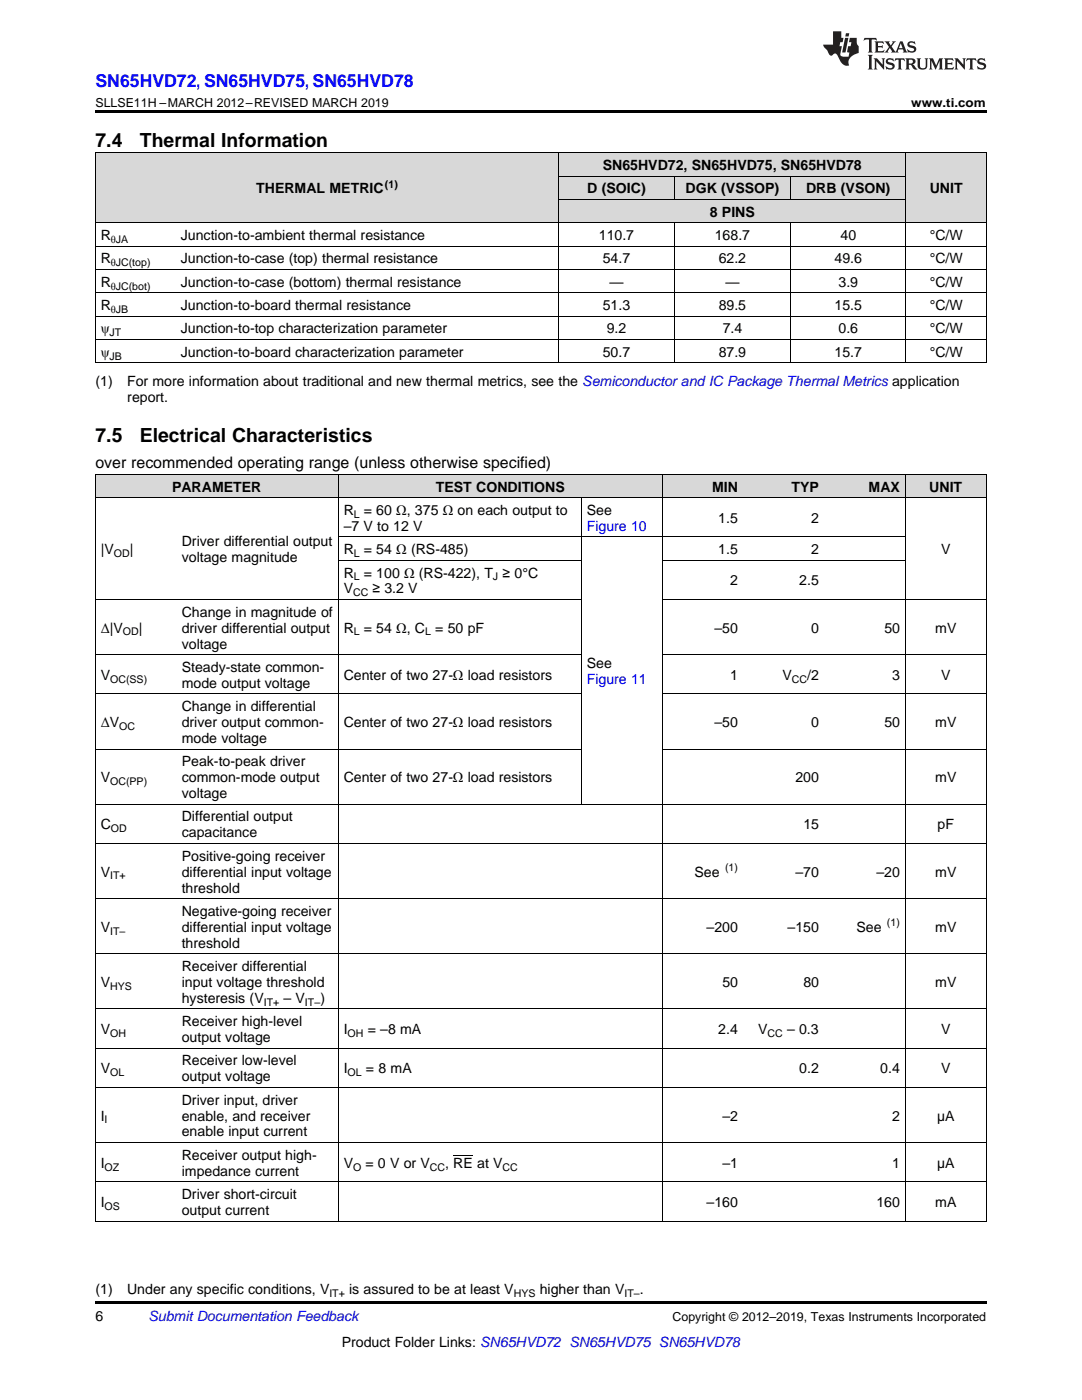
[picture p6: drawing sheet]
<svg xmlns="http://www.w3.org/2000/svg" width="216mm" height="279mm" viewBox="0 0 216 279" stroke-linecap="round" stroke-linejoin="round" font-family="sans-serif">
<defs><g id="words">
<g font-size="3.9">
<text x="19" y="29.3">7.4</text>
<text x="27.9" y="29.3">Thermal Information</text>
<text x="19" y="88.3">7.5</text>
<text x="27.9" y="88.3">Electrical Characteristics</text>
</g>
<text font-size="3.5" fill="#00f" x="19" y="17.3">SN65HVD72, SN65HVD75, SN65HVD78</text>
<text font-size="3.2" x="19" y="93.5">over recommended operating range (unless otherwise specified)</text>
<g font-size="2.8">
<text x="120.3" y="33.9">SN65HVD72, SN65HVD75, SN65HVD78</text>
<text x="51.1" y="38.6">THERMAL METRIC</text>
<text x="117.2" y="38.6">D (SOIC)</text>
<text x="136.8" y="38.6">DGK (VSSOP)</text>
<text x="160.8" y="38.6">DRB (VSON)</text>
<text x="185.5" y="38.6">UNIT</text>
<text x="20.1" y="47.9">R</text>
<text x="36.1" y="47.9">Junction-to-ambient thermal resistance</text>
<text x="119.5" y="47.9">110.7</text>
<text x="141.6" y="43.3">8 PINS</text>
<text x="142.6" y="47.9">168.7</text>
<text x="167.7" y="47.9">40</text>
<text x="185.5" y="47.9">°C/W</text>
<text x="20.1" y="52.6">R</text>
<text x="36.1" y="52.6">Junction-to-case (top) thermal resistance</text>
<text x="120.3" y="52.6">54.7</text>
<text x="143.4" y="52.6">62.2</text>
<text x="166.5" y="52.6">49.6</text>
<text x="185.5" y="52.6">°C/W</text>
<text x="20.1" y="57.2">R</text>
<text x="36.1" y="57.2">Junction-to-case (bottom) thermal resistance</text>
<text x="121.6" y="57.2">—</text>
<text x="144.7" y="57.2">—</text>
<text x="167.3" y="57.2">3.9</text>
<text x="185.5" y="57.2">°C/W</text>
<text x="20.1" y="61.9">R</text>
<text x="36.1" y="61.9">Junction-to-board thermal resistance</text>
<text x="120.3" y="61.9">51.3</text>
<text x="143.4" y="61.9">89.5</text>
<text x="166.5" y="61.9">15.5</text>
<text x="185.5" y="61.9">°C/W</text>
<text x="20.1" y="66.5">ψ</text>
<text x="20.1" y="71.2">ψ</text>
<text x="36.1" y="66.5">Junction-to-top characterization parameter</text>
<text x="36.1" y="71.2">Junction-to-board characterization parameter</text>
<text x="120.3" y="71.2">50.7</text>
<text x="121.1" y="66.5">9.2</text>
<text x="143.4" y="71.2">87.9</text>
<text x="144.2" y="66.5">7.4</text>
<text x="166.5" y="71.2">15.7</text>
<text x="167.3" y="66.5">0.6</text>
<text x="185.5" y="66.5">°C/W</text>
<text x="185.5" y="71.2">°C/W</text>
<text x="19" y="77">(1)</text>
<text x="25.4" y="77">For more information about traditional and new thermal metrics, see the Semiconductor and IC Package Thermal Metrics application</text>
<text x="25.4" y="80.2">report.</text>
<text x="34.3" y="98.1">PARAMETER</text>
<text x="87" y="98.1">TEST CONDITIONS</text>
<text x="142.1" y="98.1">MIN</text>
<text x="157.9" y="98.1">TYP</text>
<text x="173.3" y="98.1">MAX</text>
<text x="185.4" y="98.1">UNIT</text>
<text x="68.6" y="102.8">R</text>
<text x="68.6" y="105.9">–7 V to 12 V</text>
<text x="72.6" y="102.8">= 60 Ω, 375 Ω on each output to</text>
<text x="117.1" y="102.8">See</text>
<text x="143.3" y="104.4">1.5</text>
<text x="161.9" y="104.4">2</text>
<text x="20.1" y="110.6">|V</text>
<text x="25.9" y="110.6">|</text>
<text x="36.3" y="109">Driver differential output</text>
<text x="36.3" y="112.2">voltage magnitude</text>
<text x="68.6" y="110.6">R</text>
<text x="72.6" y="110.6">= 54 Ω (RS-485)</text>
<text x="143.3" y="110.6">1.5</text>
<text x="161.9" y="110.6">2</text>
<text x="187.8" y="110.6">V</text>
<text x="68.6" y="115.3">R</text>
<text x="68.6" y="118.4">V</text>
<text x="72.6" y="115.3">= 100 Ω (RS-422), T ≥ 0°C</text>
<text x="74.3" y="118.4">≥ 3.2 V</text>
<text x="145.7" y="116.8">2</text>
<text x="159.5" y="116.8">2.5</text>
<text x="36.3" y="123.1">Change in magnitude of</text>
<text x="20.1" y="126.3">Δ|V</text>
<text x="27.7" y="126.3">|</text>
<text x="36.3" y="126.3">driver differential output</text>
<text x="36.3" y="129.4">voltage</text>
<text x="68.6" y="126.3">R</text>
<text x="72.6" y="126.3">= 54 Ω, C</text>
<text x="86.9" y="126.3">= 50 pF</text>
<text x="142.6" y="126.3">–50</text>
<text x="161.9" y="126.3">0</text>
<text x="176.5" y="126.3">50</text>
<text x="186.6" y="126.3">mV</text>
<text x="20.1" y="135.7">V</text>
<text x="36.3" y="134.1">Steady-state common-</text>
<text x="36.3" y="137.3">mode output voltage</text>
<text x="68.6" y="135.7">Center of two 27-Ω load resistors</text>
<text x="117.1" y="133.3">See</text>
<text x="145.7" y="135.7">1</text>
<text x="156.1" y="135.7">V</text>
<text x="161.1" y="135.7">/2</text>
<text x="178" y="135.7">3</text>
<text x="187.8" y="135.7">V</text>
<text x="36.3" y="141.9">Change in differential</text>
<text x="20.1" y="145.1">ΔV</text>
<text x="36.3" y="145.1">driver output common-</text>
<text x="36.3" y="148.3">mode voltage</text>
<text x="68.6" y="145.1">Center of two 27-Ω load resistors</text>
<text x="142.6" y="145.1">–50</text>
<text x="161.9" y="145.1">0</text>
<text x="176.5" y="145.1">50</text>
<text x="186.6" y="145.1">mV</text>
<text x="36.3" y="152.9">Peak-to-peak driver</text>
<text x="20.1" y="156.1">V</text>
<text x="36.3" y="156.1">common-mode output</text>
<text x="36.3" y="159.3">voltage</text>
<text x="68.6" y="156.1">Center of two 27-Ω load resistors</text>
<text x="158.7" y="156.1">200</text>
<text x="186.6" y="156.1">mV</text>
<text x="20.1" y="165.5">C</text>
<text x="36.3" y="163.9">Differential output</text>
<text x="36.3" y="167.1">capacitance</text>
<text x="160.3" y="165.5">15</text>
<text x="187.1" y="165.5">pF</text>
<text x="36.3" y="171.8">Positive-going receiver</text>
<text x="20.1" y="174.9">V</text>
<text x="36.3" y="174.9">differential input voltage</text>
<text x="36.3" y="178.1">threshold</text>
<text x="138.6" y="174.9">See</text>
<text x="158.7" y="174.9">–70</text>
<text x="174.9" y="174.9">–20</text>
<text x="186.6" y="174.9">mV</text>
<text x="20.1" y="185.9">V</text>
<text x="36.3" y="182.8">Negative-going receiver</text>
<text x="36.3" y="185.9">differential input voltage</text>
<text x="141" y="185.9">–200</text>
<text x="157.2" y="185.9">–150</text>
<text x="170.9" y="185.9">See</text>
<text x="186.6" y="185.9">mV</text>
<text x="36.3" y="189.1">threshold</text>
<text x="20.1" y="197">V</text>
<text x="36.3" y="193.8">Receiver differential</text>
<text x="36.3" y="197">input voltage threshold</text>
<text x="144.1" y="197">50</text>
<text x="160.3" y="197">80</text>
<text x="186.6" y="197">mV</text>
<text x="36.3" y="200.1">hysteresis (V</text>
<text x="56.6" y="200.1">– V</text>
<text x="63.9" y="200.1">)</text>
<text x="20.1" y="206.4">V</text>
<text x="36.3" y="204.8">Receiver high-level</text>
<text x="36.3" y="208">output voltage</text>
<text x="68.6" y="206.4">I</text>
<text x="73.4" y="206.4">= –8 mA</text>
<text x="143.3" y="206.4">2.4</text>
<text x="151.3" y="206.4">V</text>
<text x="157.1" y="206.4">– 0.3</text>
<text x="187.8" y="206.4">V</text>
<text x="20.1" y="214.2">V</text>
<text x="36.3" y="212.6">Receiver low-level</text>
<text x="36.3" y="215.8">output voltage</text>
<text x="68.6" y="214.2">I</text>
<text x="73" y="214.2">= 8 mA</text>
<text x="159.5" y="214.2">0.2</text>
<text x="175.6" y="214.2">0.4</text>
<text x="187.8" y="214.2">V</text>
<text x="36.3" y="220.5">Driver input, driver</text>
<text x="20.1" y="223.6">I</text>
<text x="36.3" y="223.6">enable, and receiver</text>
<text x="36.3" y="226.8">enable input current</text>
<text x="144.1" y="223.6">–2</text>
<text x="178" y="223.6">2</text>
<text x="187" y="223.6">µA</text>
<text x="20.1" y="233">I</text>
<text x="36.3" y="231.5">Receiver output high-</text>
<text x="68.6" y="233">V</text>
<text x="72.9" y="233">= 0 V or V</text>
<text x="88.9" y="233">, RE at V</text>
<text x="144.1" y="233">–1</text>
<text x="178" y="233">1</text>
<text x="187" y="233">µA</text>
<text x="36.3" y="234.6">impedance current</text>
<text x="36.3" y="239.3">Driver short-circuit</text>
<text x="20.1" y="240.9">I</text>
<text x="36.3" y="242.5">output current</text>
<text x="141" y="240.9">–160</text>
<text x="174.9" y="240.9">160</text>
<text x="186.6" y="240.9">mA</text>
<text x="19" y="263.6">6</text>
<text x="19" y="258.2">(1)</text>
<text x="25.4" y="258.2">Under any specific conditions, V</text>
<text x="69.7" y="258.2">is assured to be at least V</text>
<text x="107.7" y="258.2">higher than V</text>
<text x="127.6" y="258.2">.</text>
<text x="68.2" y="268.9">Product Folder Links: SN65HVD72 SN65HVD75 SN65HVD78</text>
</g>
<g font-size="2.8" fill="#00f">
<text x="117.1" y="105.9">Figure 10</text>
<text x="117.1" y="136.5">Figure 11</text>
</g>
<text font-size="2.8" fill="#0000c8" x="29.6" y="263.6">Submit Documentation Feedback</text>
<g font-size="2.5">
<text x="19" y="21.4">SLLSE11H –MARCH 2012–REVISED MARCH 2019</text>
<text x="181.8" y="21.4">www.ti.com</text>
<text x="134.2" y="263.6">Copyright © 2012–2019, Texas Instruments Incorporated</text>
</g>
<g font-size="2.1">
<text x="76.8" y="37.5">(1)</text>
<text x="22.1" y="48.5">θJA</text>
<text x="22.1" y="53.1">θJC(top)</text>
<text x="22.1" y="57.8">θJC(bot)</text>
<text x="22.1" y="62.4">θJB</text>
<text x="21.9" y="67.1">JT</text>
<text x="21.9" y="71.8">JB</text>
<text x="70.6" y="103.3">L</text>
<text x="22.7" y="111.2">OD</text>
<text x="70.6" y="111.2">L</text>
<text x="70.4" y="119">CC</text>
<text x="70.6" y="115.8">L</text>
<text x="98.4" y="115.8">J</text>
<text x="24.5" y="126.8">OD</text>
<text x="70.6" y="126.8">L</text>
<text x="84.8" y="126.8">L</text>
<text x="22" y="136.2">OC(SS)</text>
<text x="158" y="136.2">CC</text>
<text x="23.8" y="145.7">OC</text>
<text x="22" y="156.7">OC(PP)</text>
<text x="22.1" y="166.1">OD</text>
<text x="144.7" y="173.8">(1)</text>
<text x="22" y="175.5">IT+</text>
<text x="177" y="184.8">(1)</text>
<text x="22" y="186.5">IT–</text>
<text x="22" y="197.5">HYS</text>
<text x="52.6" y="200.7">IT+</text>
<text x="60.9" y="200.7">IT–</text>
<text x="22" y="206.9">OH</text>
<text x="69.4" y="206.9">OH</text>
<text x="153.2" y="206.9">CC</text>
<text x="22" y="214.8">OL</text>
<text x="69.4" y="214.8">OL</text>
<text x="20.9" y="224.2">I</text>
<text x="20.9" y="233.6">OZ</text>
<text x="70.4" y="233.6">O</text>
<text x="85.8" y="233.6">CC</text>
<text x="100.3" y="233.6">CC</text>
<text x="20.9" y="241.4">OS</text>
<text x="65.7" y="258.8">IT+</text>
<text x="102.5" y="258.8">HYS</text>
<text x="124.6" y="258.8">IT–</text>
</g>
</g></defs>
<g fill="#d8d8d8">
<path d="M19 94.7h16.2v4.7h-16.2z"/>
<path d="M35.2 94.7h32.3v4.7h-32.3z"/>
<path d="M67.5 94.7h28.8v4.7h-28.8z"/>
<path d="M96.3 94.7h19.7v4.7h-19.7z"/>
<path d="M116 94.7h16.2v4.7h-16.2z"/>
<path d="M132.2 94.7h16.1v4.7h-16.1z"/>
<path d="M148.3 94.7h16.2v4.7h-16.2z"/>
<path d="M164.5 94.7h16.2v4.7h-16.2z"/>
<path d="M180.7 94.7h16.1v4.7h-16.1z"/>
<path d="M19 30.6h16v13.9h-16z"/>
<path d="M35 30.6h76.5v13.9h-76.5z"/>
<path d="M180.8 30.6h16v13.9h-16z"/>
<path d="M111.5 39.9h23.1v4.6h-23.1z"/>
<path d="M134.6 39.9h23.1v4.6h-23.1z"/>
<path d="M157.7 39.9h23.1v4.6h-23.1z"/>
<path d="M111.5 35.2h23.1v4.7h-23.1z"/>
<path d="M134.6 35.2h23.1v4.7h-23.1z"/>
<path d="M157.7 35.2h23.1v4.7h-23.1z"/>
<path d="M111.5 30.6h23.1v4.6h-23.1z"/>
<path d="M134.6 30.6h23.1v4.6h-23.1z"/>
<path d="M157.7 30.6h23.1v4.6h-23.1z"/>
</g>
<path d="M19 22h177.8v.5h-177.8zM19 72.4l.2 .1zM111.4 72.4l.1 .1zM134.5 72.4l.1 .1zM157.6 72.4l.1 .1zM180.7 72.4l.1 .1zM196.7 72.4l.1 .1zM19 259.7h177.8v.5h-177.8z" fill="#000"/>
<g fill="none" stroke="#000" stroke-width=".2">
<path d="M19 30.5h177.8M19.1 30.5v42M111.4 30.5v42M111.5 39.8h69.3M111.5 35.2h69.3M134.6 35.2v4.7M157.7 35.2v4.7M180.8 30.5v42M196.8 30.5v42M19 58.4h177.8M19 53.8h177.8M19 49.1h177.8"/>
<path d="M19 44.5h177.8M134.6 44.5v28M157.7 44.5v28M19 72.4h177.8M19 67.8h177.8M19 63.1h177.8M19 99.3h177.8M19 94.7h177.8M19.1 94.7v149M67.5 94.7v149M116 99.3v61.2M132.1 94.7v149"/>
<path d="M180.6 94.7v149M196.8 94.7v149M19 119.6h97M67.5 111.8h48.5M67.5 107.2h113.2M132.2 119.6h64.6M132.2 111.8h48.5M19 138.5h97M19 130.7h97M132.2 138.5h64.6M132.2 130.7h64.6M19 149.5h97"/>
<path d="M132.2 149.5h64.6M19 179.3h177.8M19 168.3h177.8M19 160.5h177.8M19 190.3h177.8M19 217h177.8M19 209.2h177.8M19 201.3h177.8M19 235.8h177.8M19 228h177.8M19 243.7h177.8"/>
</g>
<g fill="#231f20">
<path d="M172.5 7.6l-.1 .5 .4-.2h.6v.1v2.1l-.2 .4h.9l-.2-.4v-2.1l.1-.1h.5l.5 .2-.2-.5zM174.5 8.3l.2 .3v1.5l-.2 .4h1.8l.2-.6a1.04 1.04 0 0 1-1.3 .2v-.7h.6l.3 .2v-.6l-.3 .2h-.6v-.6l.8-.1 .4 .3-.2-.5zM176.5 8.3l.9 1.1-.9 1.1h.8l-.2-.2 .4-.7 .5 .7-.2 .2h1.5l-.2-.2 .2-.4h.9l.1 .4-.2 .2h1l-.3-.3-.7-1.9h-.5l-.9 2-.8-1 .9-1h-.8l.1 .3-.4 .5-.3-.6 .1-.2zM179.7 8.6l.4 1h-.7zM181.3 8.4a.63 .63 0 0 0-.2 .7 .63 .63 0 0 0 .6 .4l.6 .2 .1 .2a.75 .75 0 0 1-.7 .4 .75 .75 0 0 1-.6-.5l.1 .7 .1-.1a1.11 1.11 0 0 0 1.5-.6 1.13 1.13 0 0 0-1.2-.8l-.1-.4a1.04 1.04 0 0 1 1.2 .2l-.2-.5-.2 .1-.4-.2zM173.2 10.9l.2 .4v2.2l-.2 .4h1l-.3-.4v-2.2l.3-.4zM174.3 11.6l.3 .4v1.5l-.3 .4h.8l-.2-.4v-1.3l1.5 1.7v-1.9l.2-.4h-.7l.2 .4v.9l-1.1-1.3zM177 11.8a.62 .62 0 0 0-.2 .7 .62 .62 0 0 0 .6 .4l.6 .1 .1 .3a.76 .76 0 0 1-.7 .3 .76 .76 0 0 1-.7-.4l.2 .7 .1-.1a1.11 1.11 0 0 0 1.5-.6 1.13 1.13 0 0 0-1.2-.8l-.1-.4a1.04 1.04 0 0 1 1.2 .2l-.2-.6-.2 .1-.5-.1zM178.7 11.6l-.2 .6a.61 .61 0 0 1 .8-.3v1.6l-.2 .4h.9l-.2-.4v-1.6a.63 .63 0 0 1 .7 .3l-.1-.6zM180.6 11.6l.3 .4v1.5l-.3 .4h1l-.2-.2-.1-.8 .6 .2a.76 .76 0 0 0 1.2 .7l-1-1a.58 .58 0 0 0 .6-.5 .58 .58 0 0 0-.5-.6zM181.4 11.9h.1a.45 .45 0 0 1 .5 .1 .45 .45 0 0 1 .1 .5l-.8 .2zM182.9 11.6l.2 .2a2.17 2.17 0 0 0 .3 1.9 .99 .99 0 0 0 1.6-.6v-1.1l.2-.4h-.7l.2 .2a1.92 1.92 0 0 1-.2 1.8 .6 .6 0 0 1-.9-.5v-1.1l.2-.4zM185.4 11.6l.2 .4v1.5l-.2 .4h.7l-.2-.4v-1.4l.8 1.8 .8-1.8v1.4l-.2 .4h.9l-.2-.4v-1.5l.2-.4h-.8l-.6 1.5-.6-1.5zM188.4 11.6l.2 .4v1.5l-.2 .4h1.8l.1-.6a1.04 1.04 0 0 1-1.2 .1v-.6h.5l.4 .2v-.6l-.4 .2h-.5v-.7h.8l.3 .3-.1-.6zM190.5 11.6l.2 .4v1.5l-.2 .4h.7l-.2-.4v-1.3l1.5 1.7v-1.9l.2-.4h-.7l.2 .4v.9l-1.1-1.3zM192.9 11.6l-.1 .6a.61 .61 0 0 1 .7-.3l.1 1.6-.3 .4h1l-.3-.4 .1-1.6a.63 .63 0 0 1 .7 .3l-.1-.6zM195.2 11.8a.62 .62 0 0 0-.2 .7 .62 .62 0 0 0 .6 .4l.6 .1 .1 .3a.76 .76 0 0 1-.7 .3 .76 .76 0 0 1-.6-.4l.1 .7 .1-.1a1.11 1.11 0 0 0 1.6-.6 1.13 1.13 0 0 0-1.3-.8l-.1-.4a1.04 1.04 0 0 1 1.2 .2l-.1-.6-.2 .1-.5-.1z"/>
<path d="M166.2 6.3v2.6h-1.9v.4l.8 .9a.91 .91 0 0 0 1 .8 .56 .56 0 0 1 .5-.3 .56 .56 0 0 1 .5 .3l.4 .8a1.53 1.53 0 0 0 1.9 1.2 1.54 1.54 0 0 1 1-2.1l.9-.3v-1.4a1.52 1.52 0 0 1-.4-1.6h-1.3l-.2 .8h.5l-.2 .8h-.5l-.1 1v.2l.4 .1-.2 .8a1.93 1.93 0 0 1-1.6-.3l.3-1.8h-.5l.2-.8h.4l.2-.8h-.4v-1.3zM168.6 7.6l-.6 2.9h.7l.6-2.9zM168.8 6.6l-.1 .7h.6l.2-.7z"/>
</g>
<path d="M90.5 230.6h3.9" fill="none" stroke="#000" stroke-width=".2"/>
<use href="#words"/>
</svg>
